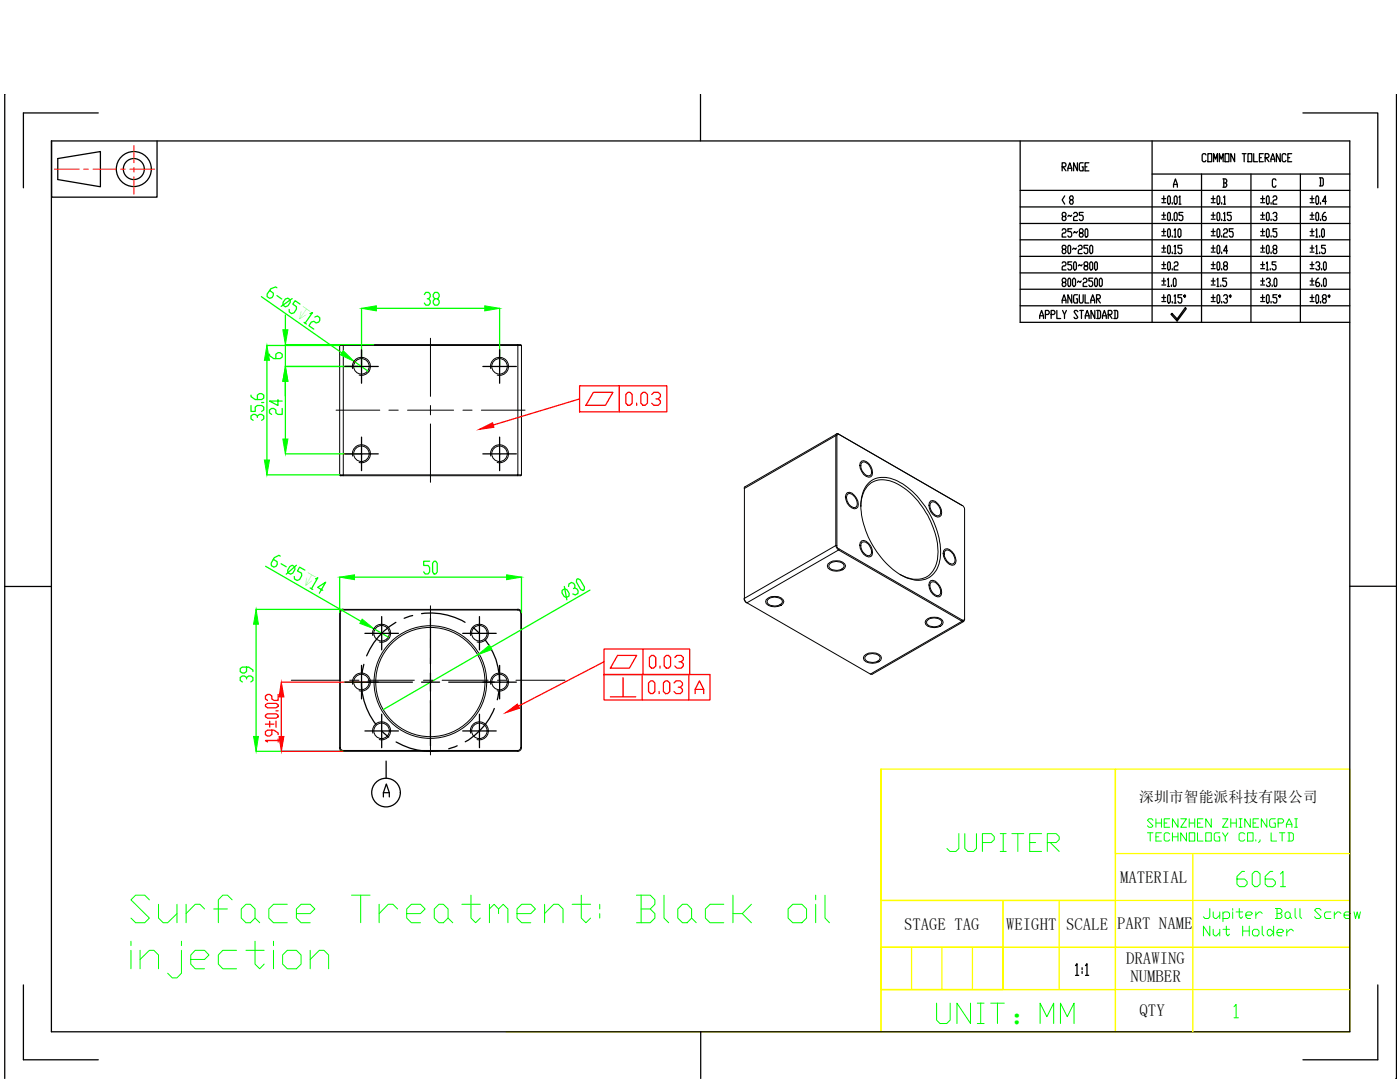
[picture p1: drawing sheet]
<svg xmlns="http://www.w3.org/2000/svg" width="279mm" height="216mm" viewBox="0 0 279 216" stroke-linecap="round" stroke-linejoin="round" font-family="sans-serif">
<defs><g id="words">
<text font-size="7.5" fill="#0f0" x="185.9" y="205.3">UNIT：MMMM</text>
<text font-size="7.1" fill="#0f0" x="188" y="171.1">JUPITER</text>
<text font-size="6.6" fill="#0f0" x="245.9" y="178.2">6061</text>
<text font-size="5.8" fill="#0f0" x="201.8" y="204.2">：</text>
<text font-size="4.4" x="211" y="45.2">8~25</text>
<g font-size="3.4" fill="#0f0">
<text x="58.9" y="63.1" transform="rotate(35 58.9 63.1)">↧</text>
<text x="60.1" y="116.3" transform="rotate(30 60.1 116.3)">↧</text>
</g>
<g font-size="3.3">
<text x="223.5" y="176.3">MATERIAL</text>
<text x="180.4" y="185.5">STAGE TAG</text>
<text x="200.8" y="185.5">WEIGHT</text>
<text x="212.8" y="185.5">SCALE</text>
<text x="222.9" y="185.4">PART NAME</text>
<text x="224.8" y="192.4">DRAWING</text>
<text x="225.6" y="195.9">NUMBER</text>
<text x="227.4" y="202.7">QTY</text>
</g>
<text font-size="3" x="227.3" y="160">深圳市智能派科技有限公司</text>
</g></defs>
<!-- layer: 0 -->
<g fill="none" stroke="#000" stroke-width=".2">
<path d="M67.8 68.9l.1-.1h.6v.1h34.8v25.9h-34.8v-25.9h-.7v25.9M68.5 68.8h34.8v.1h.8v25.9M70.4 73.6a1.8 1.8 0 0 1 1.6-2.3 1.8 1.8 0 0 1 1.9 2 1.8 1.8 0 0 1-2.2 1.5M98 73.6a1.8 1.8 0 0 1 1.5-2.3 1.8 1.8 0 0 1 2 2 1.8 1.8 0 0 1-2.3 1.5M103.3 68.8h.6l.2 .1M67.8 94.8h.7v.1h-.6zM68.5 94.9h34.8v-.1h.8l-.2 .1h-.6M70.4 91a1.8 1.8 0 0 1 1.6-2.2 1.8 1.8 0 0 1 1.9 1.9 1.8 1.8 0 0 1-2.2 1.6M98 91a1.8 1.8 0 0 1 1.5-2.2 1.8 1.8 0 0 1 2 1.9 1.8 1.8 0 0 1-2.3 1.6M148.7 97.1l-.2 .3M166.8 86.9l-18.2 10.6v21.9M167 86.6l-18.3 10.5"/>
<path d="M167 86.9h-.2v22M167 86.9v22h-.2M167.3 86.6l-.3-.1-.2 .4M167.4 86.6l24.7 14.3zM167.4 86.7h-.3l-.1 .2M169.1 98.3a1.56 1.56 0 0 1 1.8 1.1 1.55 1.55 0 0 1 0 2 1.8 1.8 0 0 1-2.1-1.6l-.1-.6zM169.2 98.6a1.24 1.24 0 0 1 1.6 .9 1.22 1.22 0 0 1-.1 1.8 1.89 1.89 0 0 1-1.5-2.7zM172 92a1.8 1.8 0 0 1 2 1.7v1.1l-.2 .3a1.56 1.56 0 0 1-1.8-1 1.57 1.57 0 0 1 0-2.1zM172 92.3a1.35 1.35 0 0 1 1.8 1.1 1.1 1.1 0 0 1-.3 1.5 1.86 1.86 0 0 1-1.5-2.6zM173.3 96.4a4.9 4.9 0 0 1 5.8-.4 17.1 17.1 0 0 1 8.6 14.9 4.7 4.7 0 0 1-3.8 4.9 8.6 8.6 0 0 1-6.7-3.1 17.4 17.4 0 0 1-5.4-12.4 6.3 6.3 0 0 1 1.5-3.9zM185.7 100a1.56 1.56 0 0 1 1.9 1 1.55 1.55 0 0 1 0 2.1 1.8 1.8 0 0 1-2.1-1.7v-1.1zM148.5 119.5l.4 .7"/>
<path d="M148.5 119.4l.2 .5 .3 .4M148.6 119.4v.1M152.9 119.6a2.52 2.52 0 0 1 3.4 0l.1 .4a1.6 1.6 0 0 1-1.8 1.1 1.6 1.6 0 0 1-1.8-1.1zM153.3 119.6a1.96 1.96 0 0 1 2.8 .4 1.56 1.56 0 0 1-2.1 .8 .76 .76 0 0 1-.8-.3 .76 .76 0 0 1 .1-.9zM165.2 112.5a2.52 2.52 0 0 1 3.4 0l.2 .4a1.6 1.6 0 0 1-1.9 1.1 1.6 1.6 0 0 1-1.8-1.1zM165.5 112.6a1.94 1.94 0 0 1 3 .3 1.56 1.56 0 0 1-2.2 .8 .83 .83 0 0 1-.8-1.1zM166.8 108.9l-18.2 10.5M166.8 108.8l.2 .5 .3 .4M167 108.8l.4 .8M167.4 109.7l24.6 14.3 .1-.2M167.4 109.7v-.2l24.7 14.3M167.4 109.7l-18.3 10.6"/>
<path d="M171.8 101.1a5.4 5.4 0 0 1 2.4-4.9 6.2 6.2 0 0 1 6.3 1.2 17 17 0 0 1 6.7 12.7 5.4 5.4 0 0 1-2.4 5.1 5.4 5.4 0 0 1-5.2-.6M172 107.9a1.61 1.61 0 0 1 1.8 1.1 1.69 1.69 0 0 1 0 2.1 1.58 1.58 0 0 1-1.8-1.1 1.62 1.62 0 0 1 0-2.1zM172 108.2a1.53 1.53 0 0 1 1.8 1.4 .8 .8 0 0 1 .1 .8 .8 .8 0 0 1-.7 .5 1.99 1.99 0 0 1-1.2-2.7zM185.7 115.9a1.56 1.56 0 0 1 1.9 1 1.62 1.62 0 0 1 0 2.2 2.12 2.12 0 0 1-1.9-3.2zM185.8 116.2a1.53 1.53 0 0 1 1.8 1.3 .81 .81 0 0 1 .1 .9 .81 .81 0 0 1-.7 .4 2.01 2.01 0 0 1-1.2-2.6zM185.8 100.3a1.25 1.25 0 0 1 1.6 .8 1.26 1.26 0 0 1-.1 1.8 1.89 1.89 0 0 1-1.5-2.6zM188.6 110a1.02 1.02 0 0 1 1.6 .5 1.42 1.42 0 0 1 0 2 1.98 1.98 0 0 1-1.6-2.5zM188.6 109.6a1.61 1.61 0 0 1 1.8 1 1.55 1.55 0 0 1 0 2.1 1.58 1.58 0 0 1-1.8-1 1.62 1.62 0 0 1 0-2.1zM192.1 100.9l.4 .7M192.5 101.6v22.1M67.8 122.3h.1v26.9h-.1zM68.5 121.7l-.5 .3-.1 .3"/>
<path d="M68.5 121.6a.74 .74 0 0 0-.8 .7M68.5 121.7v-.1h34.8v.1M68.5 121.7h34.8M70.4 136.6a1.8 1.8 0 0 1 1.6-2.3 1.8 1.8 0 0 1 1.9 2 1.8 1.8 0 0 1-2.2 1.5M74.4 126.8a1.8 1.8 0 0 1 1.6-2.2 1.8 1.8 0 0 1 1.9 1.9 1.8 1.8 0 0 1-2.2 1.6M93.9 126.8a1.8 1.8 0 0 1 1.6-2.2 1.8 1.8 0 0 1 2 1.9 1.8 1.8 0 0 1-2.3 1.6M98 136.6a1.8 1.8 0 0 1 1.5-2.3 1.8 1.8 0 0 1 2 2 1.8 1.8 0 0 1-2.3 1.5M103.3 121.7l.3 .1 .3 .5M103.3 121.6a.74 .74 0 0 1 .8 .7M103.9 122.3h.2v26.9h-.2zM148.9 120.2l.2 .1M149.1 120.3l24.6 14.2 18.3-10.5"/>
<path d="M172.4 130.9a2.52 2.52 0 0 1 3.4 0l.1 .4a1.51 1.51 0 0 1-1.8 1 1.53 1.53 0 0 1-1.8-1zM172.7 131a1.94 1.94 0 0 1 3 .2 1.8 1.8 0 0 1-2.8 .6l-.3-.2zM173.7 134.5h.3M184.8 123.8a2.52 2.52 0 0 1 3.3 0l.1 .4a1.51 1.51 0 0 1-1.7 1 1.53 1.53 0 0 1-1.9-1zM185 123.9a1.94 1.94 0 0 1 3 .2 1.8 1.8 0 0 1-2.8 .6l-.2-.2zM192.3 124l-18.3 10.5M192.5 123.6l-.2 .4-.4-.1M192.5 123.5l-.2 .3-.2-.1M67.7 149.2a.74 .74 0 0 0 .8 .7M67.9 149.2l.1 .3 .5 .2M68.5 149.7h34.8M68.5 149.7v.2"/>
<path d="M68.5 149.9h34.8M74.4 146.3a1.8 1.8 0 0 1 1.6-2.3 1.8 1.8 0 0 1 1.9 2 1.8 1.8 0 0 1-2.2 1.6M93.9 146.3a1.8 1.8 0 0 1 1.6-2.3 1.8 1.8 0 0 1 2 2 1.8 1.8 0 0 1-2.3 1.6M103.3 149.7v.2M103.9 149.2l-.3 .5h-.3M104.1 149.2a.74 .74 0 0 1-.8 .7"/>
<circle cx="72.1" cy="73.1" r="1.55"/>
<circle cx="99.7" cy="73.1" r="1.55"/>
<circle cx="72.1" cy="90.5" r="1.55"/>
<circle cx="99.7" cy="90.5" r="1.55"/>
<circle cx="72.1" cy="136.1" r="1.55"/>
<circle cx="76.2" cy="126.4" r="1.55"/>
<circle cx="85.9" cy="136.1" r="11.2"/>
<circle cx="85.9" cy="136.1" r="10.9"/>
<circle cx="95.7" cy="126.4" r="1.55"/>
<circle cx="99.7" cy="136.1" r="1.55"/>
<circle cx="76.2" cy="145.8" r="1.55"/>
<circle cx="95.7" cy="145.8" r="1.55"/>
</g>
<!-- layer: VhF -->
<g fill="none" stroke="#000" stroke-width=".25">
<path d="M72.2 69.8v3.3h-3.4M75.5 73.1h-3.3v3.4M99.7 69.8v3.3h-3.3M103.1 73.1h-3.4v3.4M72.2 87.2v3.4h-3.4M75.5 90.6h-3.3v3.3M99.7 87.2v3.4h-3.3M103.1 90.6h-3.4v3.3M72.2 136.2a13.5 13.5 0 0 0 2.8 8.3M72.2 132.8v3.3h-3.4M72.6 132.6l-.3 1.7M73.2 136.1h9.1"/>
<path d="M74 136.1h-1.8v3.4M76.2 123v3.4h-3.4M79 124.2a14 14 0 0 0-5.8 6.7M79.5 126.4h-3.3v3.3M82.4 122.8l-1.7 .6M84.1 122.4a13.5 13.5 0 0 1 8.7 1.8M85.9 134.3v1.8h-1.8M85.9 123.4v9.1M85.9 139.8v9M87.7 136.1h-1.8v1.8M89.5 136.1h9.2M94.3 125.2l1.4 1.2"/>
<path d="M95.7 123v3.4h-3.4M96.9 127.7a13.3 13.3 0 0 1 2.8 8.4M99 126.4h-3.3v3.3M99.6 137.9l-.4 1.7M99.7 132.8v3.3h-1.8M103.1 136.1h-3.4v3.4M76.2 142.5v3.4h-3.4M76.2 145.9l1.4 1.2M76.5 159v-.8l.6-1.8 .6 1.8v.8M76.5 158.2h1.2M77.1 151.9v3.4M79.1 148.1a13.5 13.5 0 0 0 8.7 1.7"/>
<path d="M79.5 145.9h-3.3v3.3M91.2 148.8l-1.7 .6M95.7 142.5v3.4h-3.4M98.7 141.4a13.1 13.1 0 0 1-5.8 6.6M99 145.9h-3.3v3.3"/>
<circle cx="77" cy="158.1" r="2.86"/>
</g>
<g fill="none" stroke="#0f0" stroke-width=".25">
<path d="M52.2 59.2l16 11.2M55.3 57.4l-.3-.2-1 .4-.7 1.1v.5l.5 .3 .5-.1 .2-.4v-.5l-.7-.5M55.3 59l.9 .7M57 59.7l.5-.2 .4 .3v.5l-.4 .7-.5 .2-.5-.3v-.6zM58.3 59.6l-2.2 1.5M84.7 58.8l.3-.5h.6l.3 .5v.4l-.3 .4h-.3M85.6 59.6l.3 .4v.5l-.3 .4h-.6l-.3-.4M86.8 59.6l-.3-.4v-.4l.3-.5h.5l.3 .5v.4l-.3 .4h-.5l-.3 .4v.5l.3 .4h.5l.3-.4v-.5l-.3-.4M50.1 78.8v.3l.8 .6h1.3l.4-.3v-.6l-.4-.3h-.4l-.4 .3v.9M53.3 68.9h14.4M53.3 71.9v19.9M53.8 70.7v.3l.8 .6h1.3l.4-.3v-.6l-.4-.3h-.4l-.5 .3v.9"/>
<path d="M55.5 79.7v1.2l-1.7-.9h2.5M57 62.8v3M57 76.1v11.5M59.9 60.7l-1-.7-.5 .7 .8 .5v.5l-.5 .7-.5 .2-.5-.4v-.5M60.7 64.3l.4 .4M61.9 62.6l.5-.2-1.5 2.1M62.8 63.3l.5-.3 .5 .4v.5l-.2 .4-.5 .1-.5-.3-.5 .2-.4 .7 .9 .7M70.7 72.1l2.9 2.1M72.2 61.5v11.6M74.6 68.8h-17.6v4.3h15.1M75.1 61.5h21.6M99.7 61.5v11.6"/>
<path d="M50.1 80.9v1.2h.8v-.9l.5-.3h.8l.4 .3v.6l-.4 .3M51.4 83.3v-.3l-.5-.3h-.4l-.4 .3v.6l.4 .3M51.4 83l.4-.3h.4l.4 .3v.6l-.4 .3M52.2 80.3h.4M53.3 94.8h14.4M56.3 81.5v1.2h-.8l-.5-.3v-.6l-.4-.3h-.4l-.4 .3v.6l.4 .3M57 90.6h15.1M53 113l19 11M55.9 111l-.2-.2-.9 .5-.7 1.1 .1 .5 .5 .3 .4-.2 .2-.4v-.5l-.8-.5M56.1 112.5l1 .6M57.8 113l.5-.2 .5 .3 .1 .5-.5 .8-.4 .2-.5-.3-.1-.5zM59.2 112.8l-2.1 1.8"/>
<path d="M60.8 113.8l-1-.6-.4 .7 .8 .5v.5l-.4 .7-.5 .2-.5-.3-.1-.5M61.9 117.3l.5 .3M63 115.5l.4-.2-1.2 2.2M64.4 117.8l-1-.6 1.6-1-1.3 2.2M67.8 115.2v7.1M70.8 115.2h30.3M85.7 112h-1.1v.8h.8l.3 .5v.8l-.3 .4h-.5l-.3-.4M86.6 112h.4l.3 .4v1.7l-.3 .4h-.4l-.3-.4v-1.7zM104.1 115.2v7.1M112.2 117.8l.5-.3 .5 .2 .4 .7v.5l-.6 .3-.4-.2-.4-.7zM112.6 117l.5 2.7M113.5 117l.1-.5 .5-.3 .4 .2 .2 .4v.5l-.3 .1"/>
<path d="M114.7 117.3l.5 .2 .2 .4-.1 .5-.5 .3-.5-.2M115.1 115.6l.2-.1 .5 .2 .8 1.5v.5l-.3 .1-.4-.2-.9-1.5zM117.7 117.7l-19.8 11.5M49.2 135.5v-.3l-.4-.3h-.4l-.5 .3v.6l.5 .3M49.2 135.2l.4-.3h.5l.4 .3v.6l-.4 .3M49.2 133.1v.9l-.4 .3h-.4l-.5-.3v-.6l.5-.3h1.2l.9 .6v.3M51.1 121.6h17.4M51.1 124.6v22.4M74.6 125.4l3.1 1.9M95.3 130.7l-18.8 10.9M51.1 149.9h17.4"/>
</g>
<g fill="#0f0" stroke="#0f0" stroke-width=".2">
<path d="M67.8 115.2l3-.5v1z"/>
<path d="M101.1 114.7l3 .5-3 .5z"/>
<path d="M51.1 121.6l.5 3h-1z"/>
<path d="M50.6 147h1l-.5 2.9z"/>
<path d="M72.3 123.5l2.3 1.9-2.8-1z"/>
<path d="M95.3 130.7l2.4-2 .5 .9z"/>
<path d="M52.8 91.8h1l-.5 3z"/>
<path d="M53.3 68.9l.5 3h-1z"/>
<path d="M72.2 61.5l2.9-.5v1z"/>
<path d="M96.7 61l3 .5-3 .5z"/>
<path d="M57 73.1l.5 3h-1.1z"/>
<path d="M56.4 87.6h1.1l-.5 3z"/>
<path d="M68.5 70l2.2 2.1-2.8-1.3z"/>
<path d="M56.4 65.8h1.1l-.5 3z"/>
</g>
<g fill="none" stroke="#f00" stroke-width=".25">
<path d="M115.7 77h17.4v5.2h-17.4zM115.7 79.6l-17.3 5.2M118.4 78.3h3.9l-1.5 2.6h-3.9zM123.6 77v5.2M124.9 78.7l.4-.4h.4l.5 .4v1.7l-.5 .5h-.4l-.4-.5zM127.9 78.7l.4-.4h.4l.5 .4v1.7l-.5 .5h-.4l-.4-.5zM130.1 78.7l.4-.4h.9l.4 .4v.4l-.4 .5h-.5M131.4 79.6l.4 .4v.4l-.4 .5h-.9l-.4-.5M127.1 80.4v.5M55.5 138.6v1.2h-.8l-.5-.3v-.6l-.4-.3h-.4l-.4 .3v.6l.4 .3M56.1 136.1h17.1M56.1 139.1v7.9"/>
<path d="M120.5 129.5h17.1v5.1h-17.1zM120.5 134.6h21.2v5.1h-21.2zM120.5 132.1l-17 8.8M121.8 139h5.1M123.2 130.8h3.9l-1.5 2.5h-3.8zM124.3 135.2v3.8M128.2 134.6v5.1M128.3 129.5v5.1M129.4 136.3l.5-.4h.4l.4 .4v1.7l-.4 .4h-.4l-.5-.4zM129.6 131.2l.4-.4h.4l.5 .4v1.7l-.5 .4h-.4l-.4-.4zM131.5 138v.4M131.7 132.9v.4"/>
<path d="M132.4 136.3l.4-.4h.4l.5 .4v1.7l-.5 .4h-.4l-.4-.4zM132.6 131.2l.4-.4h.4l.4 .4v1.7l-.4 .4h-.4l-.4-.4zM134.5 136.3l.4-.4h.9l.4 .4v.4l-.4 .4h-.4M134.7 131.2l.4-.4h.8l.5 .4v.4l-.5 .5h-.4M135.8 137.1l.4 .5v.4l-.4 .4h-.9l-.4-.4M135.9 132.1l.5 .4v.4l-.5 .4h-.8l-.4-.4M137.5 134.6v5.1M138.7 138.4v-.8l.9-1.7 .8 1.7v.8M138.7 137.6h1.7M53 142.7l.4-.3h1.7l.4 .3v.3l-.4 .3h-1.7l-.4-.3zM53 140.6l.4-.3h1.7l.4 .3v.3l-.4 .3h-1.7l-.4-.3zM53 144.5h1.7"/>
<path d="M53.8 143.9v1.2M54.2 145.7v.9l-.4 .3h-.4l-.4-.3v-.6l.4-.3h1.3l.8 .6v.3M55.1 143.9v1.2M55.1 141.8h.4M55.5 147.8h-2.5l.4 .3M55.5 147.5v.6M56.1 149.9h12.4"/>
</g>
<g fill="#f00" stroke="#f00" stroke-width=".2">
<path d="M55.7 147h1l-.6 2.9z"/>
<path d="M56.1 136.1l.6 3h-1z"/>
<path d="M100.9 142.3l2.4-1.8 .4 .8z"/>
<path d="M95.6 85.7l2.7-1.4 .3 1z"/>
</g>
<!-- layer: VhF -->
<g fill="none" stroke="#000" stroke-width=".2">
<path d="M85.9 67.5v11.6M67.1 81.8h8.7M77.6 81.8h1.9M81.3 81.8h9.2M85.9 80.9v1.9M85.9 84.6v11.6M92.4 81.8h1.8M96.1 81.8h8.7M58.1 135.7h9.8M69.8 135.7h1.8M73.5 135.7h9.2M84.5 135.7h1.9"/>
<path d="M85.9 120.9v4.7M85.9 127.4v1.9M85.9 131.2v9.1M88.2 135.7h9.2M99.3 135.7h1.8M103 135.7h9.7M85.9 142.2v1.8M85.9 145.9v4.7"/>
</g>
<g fill="none" stroke="#0f0" stroke-width=".2">
<path d="M29.8 179.5l-.9-.9h-1.8l-1 .9 3.7 3.7-.9 .9h-1.8l-1-.9M46.3 179.5l-.9-.9h-.9l-.9 .9v4.6M70.2 178.6h3.6M72 178.6v5.5M94 178.6v4.6l.9 .9 1-.9M116 178.6v4.6l.9 .9 1-.9M127 178.6h2.8l.9 .9v.9l-.9 1M127.9 178.6v5.5M132.5 178.6v4.6l.9 .9M146.3 178.6v5.5M162.8 178.6v.9M164.6 178.6v4.6l.9 .9"/>
<path d="M229 166.2h1.1M229.5 166.2v1.6M230.1 163.7l-.3-.3h-.5l-.3 .3 1.1 1.1-.3 .3h-.5l-.3-.3M230.7 163.4v1.7M230.7 164.2h1.1M230.7 167h.5M231.8 166.2h-1.1v1.6h1.1M231.8 163.4v1.7M232.3 164.2h.6M233.4 163.4h-1.1v1.7h1.1M233.4 166.4l-.3-.2h-.5l-.3 .2v1.2l.3 .2h.5l.3-.2M234 167h1.1"/>
<path d="M234 166.2v1.6M235.1 163.4v1.7l-1.1-1.7v1.7M235.1 166.2v1.6M235.6 163.4h1.2l-1.2 1.7h1.2M236.8 166.2v1.6l-1.2-1.6v1.6M237.3 166.2h1.1v1.6h-1.1zM237.3 164.2h1.1M237.3 163.4v1.7M238.4 163.4v1.7M239 166.2v1.6h1.1M239 164.2h.5M240.1 163.4h-1.1v1.7h1.1"/>
<path d="M240.6 166.2h1.1v1.6h-1.1zM241.7 163.4v1.7l-1.1-1.7v1.7M243.4 166.2h-.8l-.3 .2v1.2l.3 .2h.8v-.8h-.3M244 163.4h1.1l-1.1 1.7h1.1M244 166.2l.5 .8v.8M245.1 166.2l-.6 .8M245.6 164.2h1.1M245.6 163.4v1.7M246.7 163.4v1.7M247.3 165.1h.6M247.3 163.4h.6M247.6 163.4v1.7"/>
<path d="M248.4 166.4l-.3-.2h-.5l-.3 .2v1.2l.3 .2h.5l.3-.2M249 166.2h1.1v1.6h-1.1zM249.5 163.4v1.7l-1.1-1.7v1.7M250.1 164.2h.5M250.6 167.6v.2M251.2 163.4h-1.1v1.7h1.1M251.5 167.6v.2l-.3 .3M252.8 163.4v1.7l-1.1-1.7v1.7M253.7 166.2v1.6h1.1M254.5 163.4h-.8l-.3 .3v1.1l.3 .3h.8v-.9h-.3M255.1 164.2h.8l.3-.3v-.2l-.3-.3h-.8v1.7M255.3 166.2h1.1"/>
<path d="M255.9 166.2v1.6M256.7 165.1v-.6l.6-1.1 .5 1.1v.6M256.7 164.5h1.1M257 166.2h.8l.3 .2v1.2l-.3 .2h-.8M257.3 166.2v1.6M258.4 165.1h.5M258.4 163.4h.5M258.7 163.4v1.7M26.1 187.8v.9M26.1 189.6v3.7M28 191.4l1.8-1.8h.9l.9 1v2.7M28 189.6v3.7"/>
<path d="M31.6 180.4v2.8l1 .9h.9l1.8-1.8M35.3 180.4v3.7M36.2 189.6v4.6l-.9 .9h-.9l-.9-.9M36.2 187.8v.9M37.1 180.4v3.7M38.1 191.4h2.7l.9-.8-.9-1h-1.8l-.9 1v1.8l.9 .9h1.8M40.8 181.4l-.9-1h-.9l-1.9 1.9M42.6 181.4h2.8M47.2 189.6h-2.7l-.9 1v1.8l.9 .9h2.7M48.1 181.4l1-1h.9l.9 1v1.8l-.9 .9h-.9l-1-.9zM49.1 189.6h3.6M50.9 187.8v4.6l.9 .9 .9-.9"/>
<path d="M50.9 183.2l.9 .9M54.6 187.8v.9M54.6 189.6v3.7M56.4 190.6l.9-1h1.9l.9 1v1.8l-.9 .9h-1.9l-.9-.9zM57.3 180.4h-2.7l-.9 1v1.8l.9 .9h2.7M59.2 182.3h2.7l.9-.9-.9-1h-1.8l-.9 1v1.8l.9 .9h1.8M61.9 191.4l1.8-1.8h1l.9 1v2.7M61.9 189.6v3.7M75.7 180.4v3.7M79.3 181.4l-.9-1h-.9l-1.8 1.9M81.2 182.3h2.7l1-.9-1-1h-1.8l-.9 1v1.8l.9 .9h1.8M86.7 181.4l.9-1h.9l.9 1v1.8l-.9 .9h-.9l-.9-.9z"/>
<path d="M89.4 183.2l1 .9M92.2 180.4h3.7M97.7 181.4l.9-1 .9 1v.9M97.7 180.4v3.7M99.5 181.4l.9-1 1 1v2.7M103.2 182.3h2.7l1-.9-1-1h-1.8l-.9 1v1.8l.9 .9h1.8M108.7 182.3l1.8-1.9h.9l1 1v2.7M108.7 180.4v3.7M114.2 180.4h3.7M119.7 180.4v1M119.7 182.3v.9M127.9 181.4h1.9l.9 .9v.9l-.9 .9h-2.8"/>
<path d="M135.3 181.4l.9-1h.9l.9 1v1.8l-.9 .9h-.9l-.9-.9zM138 183.2l1 .9M144.5 180.4h-2.8l-.9 1v1.8l.9 .9h2.8M148.1 182.3l1.9 1.8M150 180.4l-1.9 1.9h-1.8M157.3 181.4l.9-1h1.8l1 1v1.8l-1 .9h-1.8l-.9-.9zM162.8 180.4v3.7M241.4 181.3v1.6l-.3 .4h-.6l-.3-.4M241.4 184.8v1.9l-1.2-1.9v1.9M242.1 182v.9l.4 .4h.3l.6-.7M242.1 185.4v1l.4 .3h.3l.6-.6M243.4 182v1.3"/>
<path d="M243.4 185.4v1.3M244.1 182.3l.3-.3h.6l.4 .3v.6l-.4 .4h-.9M244.1 182v1.9M244.1 185.4h1.3M244.7 184.8v1.6l.3 .3 .4-.3M246 181.3v.3M246 182v1.3M246.7 182h1.3M247.3 181.3v1.6l.4 .4 .3-.4M248 184.8v1.9M248 185.8h1.3M248.6 182.6h1l.4-.3-.4-.3h-.6l-.4 .3v.6l.4 .4h.6"/>
<path d="M249.3 184.8v1.9M250 185.8l.3-.4h.6l.4 .4v.6l-.4 .3h-.6l-.3-.3zM250.6 182v1.3M251.9 182.3l-.3-.3h-.3l-.7 .6M251.9 184.8v1.6l.3 .3M253.2 185.4h.3l.7 .7-.7 .6h-.3l-.3-.3v-.6zM254.2 184.8v1.9M254.5 181.3h1l.3 .3v.4l-.3 .3M254.9 182.3h.6l.3 .3v.3l-.3 .4h-1M254.9 186.1h.9l.4-.3-.4-.4h-.6l-.3 .4v.6l.3 .3h.6M254.9 181.3v2M256.5 182.3l.3-.3h.3l.4 .3v.6l-.4 .4h-.3l-.3-.4z"/>
<path d="M256.8 185.4v1.3M257.5 182.9l.3 .4M258.1 185.8l-.3-.4h-.3l-.7 .7M258.5 181.3v1.6l.3 .4M259.4 181.3v1.6l.4 .4M263.7 181.6l-.4-.3h-.6l-.3 .3 1.3 1.3-.4 .4h-.6l-.3-.4M265.6 182h-1l-.3 .3v.6l.3 .4h1M266.3 182v1.3M267.6 182.3l-.3-.3h-.4l-.6 .6M268.2 182.6h1l.4-.3-.4-.3h-.6l-.4 .3v.6l.4 .4h.6M270.2 182l.3 1.3 .4-1.3 .3 1.3 .3-1.3M246.3 200.9l.4-.5v2.7"/>
<path d="M246.3 203.1h.9"/>
</g>
<!-- layer: 0 -->
<g fill="none" stroke="#ff0" stroke-width=".25">
<path d="M175.8 153.5h46.8v26.2M222.6 153.5v35.5h46.8v16.9h-46.8v-16.9h46.8v-18.7M222.6 153.5h46.8v16.8h-46.8zM175.8 179.7h24.4v9.3h-24.4v8.5h24.4v-8.5h-24.4zM211.4 179.7v17.8M222.6 179.7h-46.8v-26.2v52.4h-74.8M222.6 179.7v9.3h-22.4v8.5h22.4M222.6 179.7h-22.4v9.3h22.4v8.5M222.6 179.7h46.8M238.1 170.3v35.6M175.8 197.5h46.8v8.4h-46.8zM175.8 189h24.4v8.5h-24.4z"/>
<path d="M181.9 189v8.5M188 189v8.5M194.1 189v8.5M222.6 197.5h46.8"/>
</g>
<g fill="none" stroke="#000" stroke-width=".25">
<path d="M.9 18.8h.1M.9 18.8v196.4M139.8 18.8v9.3M278.7 18.8v196.4h-.1M10.3 28.1h259.1v177.8h-259.1zM10.3 28.1v11.2h21v-11.2M11.5 31.6l8.5-1.4v7.1l-8.5-1.5zM19.6 22.5h-14.9v15M203.6 28.1v36.2h65.8M203.6 38h65.8M212 33.3h.5l.2-.3v-.3l-.2-.2h-.5v1.6M212.1 33.3l.6 .8"/>
<path d="M212.5 39.1l-.5 .8 .5 .8M213.1 34.1v-.5l.4-1.1 .4 1.1v.5M213.1 33.6h.8M213.7 39.9l-.2-.5 .2-.3h.3l.2 .5-.2 .3h-.3l-.2 .3 .2 .5h.3l.2-.3-.2-.5M215 32.5v1.6l-.7-1.6v1.6M216.2 32.5h-.6l-.2 .2v1.1l.2 .3h.6v-.8h-.2M216.5 33.3h.4M217.3 32.5h-.8v1.6h.8M229.9 34.7h39.5M229.9 28.1v36.2M231.9 39.6h.7M232.3 39.1v1.1"/>
<path d="M233.2 39.1h.2l.2 .3v1l-.2 .3h-.2l-.2-.3v-1zM234.2 37.4v-.6l.4-1.1 .4 1.1v.6M234.2 36.8h.8M234.5 39.1h.2l.2 .3v1l-.2 .3h-.2l-.2-.3v-1zM235.3 39.4l.2-.3v1.6M239.8 34.7v29.6M240.7 30.9l-.2-.2h-.4l-.2 .2v1.1l.2 .3h.4l.2-.3M241.1 30.7h.7v1.6h-.7zM241.7 39.6h.8M242.1 39.1v1.1M242.2 32.3v-1.6l.4 1.1 .4-1.1v1.6M243 39.1h.3l.1 .3v1l-.1 .3h-.3l-.1-.3v-1z"/>
<path d="M243.3 32.3v-1.6l.4 1.1 .4-1.1v1.6M244.1 35.7h.5l.2 .3v.3l-.2 .2M244.2 39.4l.2-.3v1.6M244.2 36.5h.4l.2 .6-.2 .3h-.5M244.2 35.7v1.7M244.5 30.7h.8v1.6h-.8zM246.4 30.7v1.6l-.8-1.6v1.6M247.9 30.7h.8M248.3 30.7v1.6M249.1 30.7h.7v1.6h-.7zM249.7 34.7v29.6M250.2 30.7v1.6h.8"/>
<path d="M251.3 31.5h.4M251.6 39.6h.8M252 39.1v1.1M252.1 30.7h-.8v1.6h.8M252.5 31.5h.5l.3-.3v-.3l-.3-.2h-.5v1.6M252.7 31.5l.6 .8M252.9 39.1h.2l.2 .3v1l-.2 .3h-.2l-.2-.3v-1zM253.6 32.3v-.5l.4-1.1 .4 1.1v.5M253.6 31.8h.8M254.1 39.4l.2-.3h.3l.2 .3-.2 .5h-.3l-.2 .3v.5h.7M254.6 36l-.1-.3h-.4l-.2 .3v1.1l.2 .3h.4l.1-.3M255.5 30.7v1.6l-.8-1.6v1.6"/>
<path d="M256.6 30.9l-.1-.2h-.4l-.2 .2v1.1l.2 .3h.4l.1-.3M257 31.5h.4M257.8 30.7h-.8v1.6h.8M259.5 34.7v29.6M260 22.5h15v15M261.5 39.6h.7M261.8 39.1v1.1M262.8 39.1h.2l.2 .3v1l-.2 .3h-.2l-.2-.3v-1zM263.3 35.5h.6l.2 .2v1.1l-.2 .3h-.6M263.5 35.5v1.6M203.6 57.7h65.8M203.6 54.5h65.8"/>
<path d="M203.6 51.2h65.8M203.6 47.9h65.8M203.6 44.6h65.8M203.6 41.3h65.8M212 45.9l.1-.3h.4l.2 .3-.2 .6h-.4l-.1 .3v.5h.7M212 52.5l.1-.2h.4l.2 .2v.3l-.2 .3h-.4l-.1 .2v.6h.7M212 59.9h.7M212.1 49.8l-.1-.6 .1-.2h.4l.2 .2v.3l-.2 .3h-.4l-.1 .3 .1 .5h.4l.2-.3-.2-.5M212.1 56.4l-.1-.3 .1-.6h.4l.2 .3-.2 .6h-.4l-.1 .2 .1 .6h.4l.2-.3-.2-.5M213.3 49h.2l.2 .2v1.1l-.2 .3h-.2l-.2-.3v-1.1zM213.3 55.5h.2l.2 .3v1.1l-.2 .3h-.2l-.2-.3v-1.1zM213.9 45.6h-.8v.6h.6l.2 .3v.5l-.2 .3h-.4l-.2-.3"/>
<path d="M213.9 58.8v1.7l-.8-1.7v1.7M213.9 52.3h-.8v.5h.6l.2 .3v.5l-.2 .3h-.4l-.2-.3M214.3 55.5h.1l.2 .3v1.1l-.2 .3h-.1l-.2-.3v-1.1zM214.4 52.3h.2l.2 .2v1.1l-.2 .3h-.2l-.1-.3v-1.1zM214.8 49.5l-.2 .3-.3-.3-.2 .3M215 58.8h-.6l-.1 .3v1.1l.1 .3h.6v-.9h-.2M215.2 49.2l.2-.2h.4l.2 .2-.2 .6h-.4l-.2 .3v.5h.8M215.4 58.8v1.4l.2 .3h.4l.2-.3v-1.4M215.6 46.5l-.2-.3 .2-.6h.4l.2 .3-.2 .6h-.4l-.2 .3 .2 .5h.4l.2-.3v-.2l-.2-.3M215.8 56.1l-.2 .3-.4-.3-.2 .3M216 52.8l-.2 .3-.4-.3-.2 .3M216.2 55.8l.1-.3h.4l.2 .3-.2 .6h-.4l-.1 .2v.6h.7"/>
<path d="M216.5 58.8v1.7h.8M216.5 53.1l-.2-.3v-.3l.2-.2h.4l.2 .2-.2 .6h-.4l-.2 .2v.3l.2 .3h.4l.2-.3-.2-.5M216.7 45.6h.2l.2 .3v1.1l-.2 .3h-.2l-.2-.3v-1.1zM217.1 49h-.8v.5h.6l.2 .3v.5l-.2 .3h-.4l-.2-.3M217.7 49l.4 .2v1.1l-.2 .3h-.2l-.2-.3v-1.1zM217.7 52.3l.4 .2v1.1l-.2 .3-.4-.3v-1.1zM217.7 59.9h.8M218.1 55.5h-.8v.6h.6l.2 .3v.5l-.2 .3h-.4l-.2-.3M218.6 55.5h.2l.2 .3v1.1l-.2 .3h-.2l-.1-.3v-1.1zM218.6 52.3h.2l.2 .2v1.1l-.2 .3h-.2l-.1-.3v-1.1zM218.8 59.6h.6l.2-.2v-.3l-.2-.3h-.6v1.7M219 59.6l.6 .9"/>
<path d="M219.6 55.5h.2l.2 .3v1.1l-.2 .3h-.2l-.2-.3v-1.1zM231.9 40.4h.7M231.9 43.7h.7M231.9 42.9h.7M231.9 47h.7M231.9 46.2h.7M231.9 50.3h.7M231.9 49.5h.7M231.9 56.9h.7M231.9 56.1h.7M231.9 53.6h.7M231.9 52.8h.7"/>
<path d="M231.9 59.4h.7M232.3 42.4v1M232.3 45.6v1.2M232.3 49v1.1M232.3 52.3v1M232.3 55.5v1.1M232.3 58.8v1.1M233 55.8l.2-.3v1.7M233 57.2h.4M233.2 45.6h.2l.2 .3v1.1l-.2 .3h-.2l-.2-.3v-1.1zM233.2 42.4h.2l.2 .2v1.1l-.2 .3h-.2l-.2-.3v-1.1zM233.2 52.3h.2l.2 .2v1.1l-.2 .3h-.2l-.2-.3v-1.1z"/>
<path d="M233.2 49h.2l.2 .2v1.1l-.2 .3h-.2l-.2-.3v-1.1zM233.2 58.8h.2l.2 .3v1.1l-.2 .3h-.2l-.2-.3v-1.1zM233.8 56.9v.3M233.9 40.4v.3M233.9 43.7v.3M233.9 47v.3M233.9 50.3v.3M233.9 53.6v.3M234.3 45.9l.2-.3v1.7M234.3 52.5l.2-.2h.4l.2 .2-.2 .6h-.4l-.2 .2v.6h.8M234.3 55.5h.2l.2 .3v1.1l-.2 .3h-.2l-.1-.3v-1.1zM234.3 49.2l.2-.2v1.6"/>
<path d="M234.3 59.1l.2-.3v1.7M234.3 47.3h.4M234.3 50.6h.4M234.5 42.4l.4 .2v1.1l-.2 .3-.4-.3v-1.1zM235.3 45.6h.2l.2 .3v1.1l-.2 .3-.4-.3v-1.1zM235.3 40.7h.4M235.9 49h-.8v.5h.6l.2 .3v.5l-.2 .3h-.4l-.2-.3M235.9 58.8h-.8v.6h.6l.2 .2v.6l-.2 .3h-.4l-.2-.3M236.1 42.4h-.8v.5h.6l.2 .3v.5l-.2 .3h-.4l-.2-.3M236.4 58.8l.2 .3-.2 .3-.2-.3zM241.7 40.4h.8M241.7 43.7h.8"/>
<path d="M241.7 42.9h.8M241.7 47h.8M241.7 46.2h.8M241.7 50.3h.8M241.7 49.5h.8M241.7 56.9h.8M241.7 56.1h.8M241.7 53.6h.8M241.7 52.8h.8M241.7 59.4h.8M242.1 42.4v1M242.1 45.6v1.2"/>
<path d="M242.1 49v1.1M242.1 52.3v1M242.1 55.5v1.1M242.1 58.8v1.1M242.9 55.8l.1-.3v1.7M242.9 57.2h.4M243 49h.3l.1 .2v1.1l-.1 .3h-.3l-.1-.3v-1.1zM243 45.6h.3l.1 .3v1.1l-.1 .3h-.3l-.1-.3v-1.1zM243 42.4h.3l.1 .2v1.1l-.1 .3h-.3l-.1-.3v-1.1zM243 52.3h.3l.1 .2v1.1l-.1 .3h-.3l-.1-.3v-1.1zM243 58.8h.3l.1 .3v1.1l-.1 .3h-.3l-.1-.3v-1.1zM243.6 56.9v.3"/>
<path d="M243.8 40.4v.3M243.8 43.7v.3M243.8 47v.3M243.8 50.3v.3M243.8 53.6v.3M244.2 45.9l.2-.3h.4l.2 .3-.2 .6h-.4l-.2 .3v.5h.8M244.2 42.6l.2-.2v1.6M244.2 59.1l.2-.3h.4l.2 .6-.2 .2h-.2M244.2 40.7h.4M244.2 44h.4M244.4 53.1l-.2-.3v-.3l.2-.2h.4l.2 .2-.2 .6h-.4l-.2 .2v.3l.2 .3h.4l.2-.3-.2-.5M244.8 55.5h-.8v.6h.6l.2 .3v.5l-.2 .3h-.4l-.2-.3"/>
<path d="M244.8 59.6l.2 .3-.2 .6h-.4l-.2-.3M245 50.1h-.8l.6-1.1v1.6M245.5 58.8l.2 .3-.2 .3-.2-.3zM245.7 42.4h-.7v.5h.5l.2 .3v.5l-.2 .3h-.3l-.2-.3M246.1 45.6h-.8v.6h.6l.2 .3v.5l-.2 .3h-.4l-.2-.3M251.6 40.4h.8M251.6 43.7h.8M251.6 42.9h.8M251.6 47h.8M251.6 46.2h.8M251.6 50.3h.8M251.6 49.5h.8"/>
<path d="M251.6 56.9h.8M251.6 56.1h.8M251.6 53.6h.8M251.6 52.8h.8M251.6 59.4h.8M252 42.4v1M252 45.6v1.2M252 49v1.1M252 52.3v1M252 55.5v1.1M252 58.8v1.1M252.7 55.8l.2-.3h.4l.2 .3v.3l-.2 .3h-.2"/>
<path d="M252.7 52.5l.2-.2v1.6M252.7 53.9h.4M252.9 42.4h.2l.2 .2v1.1l-.2 .3h-.2l-.2-.3v-1.1zM252.9 45.6h.2l.2 .3v1.1l-.2 .3h-.2l-.2-.3v-1.1zM252.9 49h.2l.2 .2v1.1l-.2 .3h-.2l-.2-.3v-1.1zM252.9 58.8h.2l.2 .3v1.1l-.2 .3h-.2l-.2-.3v-1.1zM253.3 56.4l.2 .2-.2 .6h-.4l-.2-.3M253.5 53.6v.3M253.7 40.4v.3M253.7 43.7v.3M253.7 47v.3M253.7 50.3v.3"/>
<path d="M253.9 56.9v.3M254.1 42.6l.2-.2h.3l.2 .5-.2 .3h-.2M254.3 49.8l-.2-.3v-.3l.2-.2h.3l.2 .5-.2 .3h-.3l-.2 .3 .2 .5h.3l.2-.3-.2-.5M254.4 55.5h.2l.2 .3v1.1l-.2 .3h-.2l-.1-.3v-1.1zM254.6 43.2l.2 .2-.2 .6h-.3l-.2-.3M254.6 52.3h-.7v.5h.5l.2 .3v.5l-.2 .3h-.3l-.2-.3M254.8 45.6h-.7v.6h.5l.2 .3v.5l-.2 .3h-.3l-.2-.3M254.8 58.8h-.7v.6h.5l.2 .2v.6l-.2 .3h-.3l-.2-.3M255.4 58.8l.2 .3-.2 .3-.2-.3zM261.5 40.4h.7M261.5 43.7h.7M261.5 42.9h.7"/>
<path d="M261.5 47h.7M261.5 46.2h.7M261.5 50.3h.7M261.5 49.5h.7M261.5 56.9h.7M261.5 56.1h.7M261.5 53.6h.7M261.5 52.8h.7M261.5 59.4h.7M261.8 42.4v1M261.8 45.6v1.2M261.8 49v1.1"/>
<path d="M261.8 52.3v1M261.8 55.5v1.1M261.8 58.8v1.1M262.6 45.9l.2-.3v1.7M262.6 49.2l.2-.2v1.6M262.6 52.5l.2-.2h.4l.2 .2v.3l-.4 .3M262.6 47.3h.4M262.6 50.6h.4M262.8 42.4h.2l.2 .2v1.1l-.2 .3h-.2l-.2-.3v-1.1zM262.8 58.8h.2l.2 .3v1.1l-.2 .3h-.2l-.2-.3v-1.1zM263.2 55.5h-.2l-.4 .6v.8l.2 .3h.4l.2-.6-.2-.2h-.6M263.2 53.1l.2 .2v.3l-.2 .3h-.4l-.2-.3"/>
<path d="M263.4 47v.3M263.4 50.3v.3M263.5 40.4v.3M263.5 43.7v.3M263.8 53.6v.3M263.8 56.9v.3M263.9 45.6h.2l.2 .3v1.1l-.2 .3h-.2l-.1-.3v-1.1zM264.1 59.6l-.2-.2v-.3l.2-.3h.4l.2 .6-.2 .2h-.4l-.2 .3 .2 .6h.4l.2-.3-.2-.6M264.3 55.5h.2l.2 .3v1.1l-.2 .3h-.2l-.2-.3v-1.1zM264.3 52.3h.2l.2 .2v1.1l-.2 .3h-.2l-.2-.3v-1.1zM264.5 42.4h-.2l-.4 .5v.8l.2 .3h.4l.2-.3-.2-.5h-.6M264.5 49h-.7v.5h.5l.2 .3v.5l-.2 .3h-.4l-.1-.3"/>
<path d="M264.7 40.2h-.8l.6-1.1v1.6M265.3 58.8l.1 .3-.1 .3-.2-.3zM203.6 61h65.8M207.5 63.6v-.6l.4-1.1 .4 1.1v.6M207.5 63h.8M208.6 62.8h.6l.2-.3v-.3l-.2-.3h-.6v1.7M209.8 62.8h.5l.2-.3v-.3l-.2-.3h-.5v1.7M210.9 61.9v1.7h.8M212 60.5v-.6l.4-1.1 .3 1.1v.6M212.1 61.9l.3 .9v.8M212.8 61.9l-.4 .9M215.1 62.2l-.2-.3h-.4l-.2 .3 .8 1.1-.2 .3h-.4l-.2-.3"/>
<path d="M215.5 61.9h.7M215.8 61.9v1.7M216.6 63.6v-.6l.4-1.1 .4 1.1v.6M216.6 63h.8M217.7 60.5v-.6l.4-1.1 .4 1.1v.6M218.5 61.9v1.7l-.8-1.7v1.7M218.9 61.9h.6l.1 .3v1.1l-.1 .3h-.6M219.1 61.9v1.7M220 63.6v-.6l.4-1.1 .4 1.1v.6M220 63h.8M221.2 62.8h.6l.1-.3-.1-.6h-.6v1.7M221.4 62.8l.5 .8"/>
<path d="M222.3 61.9h.6l.2 .3v1.1l-.2 .3h-.6M222.5 61.9v1.7M231.9 60.2h.7M233.7 62.7l.2-.2 1 1.1v.5zM233.9 60.2v.3M234.3 60.5h.4M236.6 61.4l.1 .2-1.8 2.5v-.5zM241.7 60.2h.8M243.8 60.2v.3M251.6 60.2h.8M253.7 60.2v.3M261.5 60.2h.7"/>
<path d="M263.5 60.2v.3M.9 117h9.4M269.4 117h9.3M4.7 196.5v15h14.9M214.6 192.7l.3-.4v2.3M214.6 194.6h.7M216 193.1v.4M216 193.9v.3M216.6 192.7l.3-.4v2.3M216.6 194.6h.7M275 196.5v15h-15M139.8 205.9v9.3"/>
<circle cx="26.7" cy="33.7" r="3.5"/>
<circle cx="26.7" cy="33.7" r="2.1"/>
</g>
<!-- layer: DEFAULT_1 -->
<path d="M10.9 33.8h4.9M16.7 33.8h.9M18.6 33.8h4.6M24.1 33.8h.9M25.9 33.8h5M26.7 29v3.5M26.7 33.4v.9M26.7 35.3v3.4" fill="none" stroke="#f00" stroke-width=".2"/>
<use href="#words"/>
</svg>
